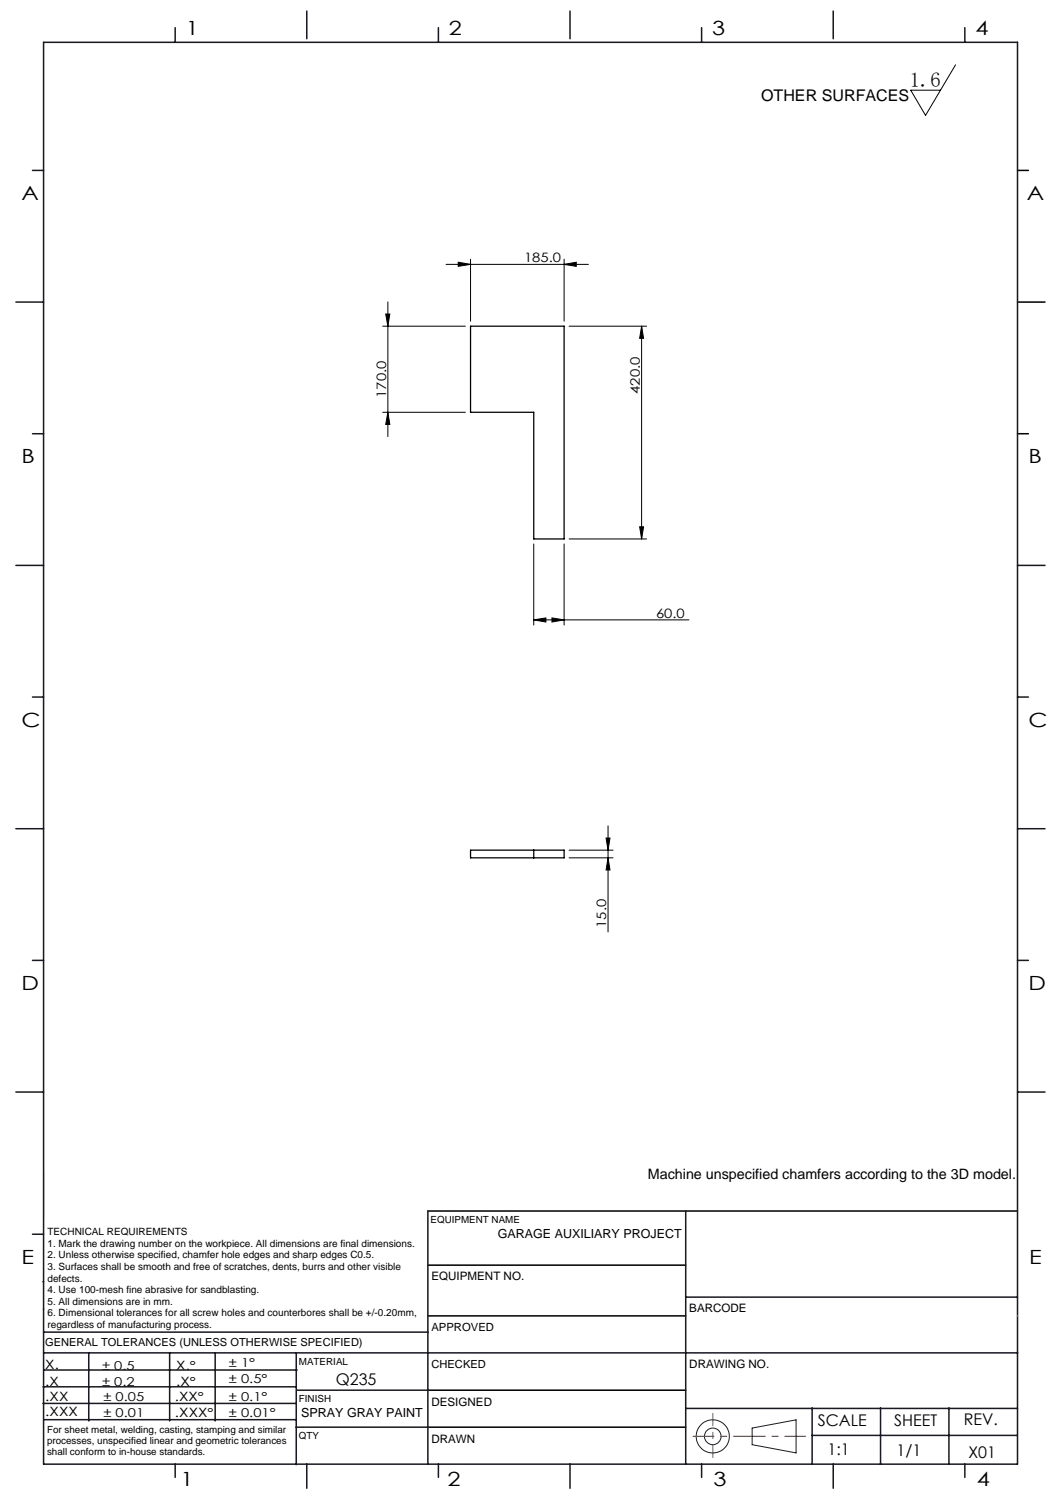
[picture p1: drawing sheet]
<svg xmlns="http://www.w3.org/2000/svg" width="210mm" height="297mm" viewBox="0 0 210 297" stroke-linecap="round" stroke-linejoin="round" font-family="sans-serif">
<defs><g id="words">
<text font-size="4.1" x="179.7" y="17.2">1.6</text>
<g font-size="3.9">
<text x="36.7" y="6.9">1</text>
<text x="88.7" y="6.9">2</text>
<text x="140.7" y="6.9">3</text>
<text x="192.7" y="6.9">4</text>
<text x="4.2" y="39.5">A</text>
<text x="202.9" y="39.5">A</text>
<text x="4.2" y="91.5">B</text>
<text x="203.2" y="91.5">B</text>
<text x="4.2" y="143.5">C</text>
<text x="203.2" y="143.5">C</text>
<text x="4.2" y="195.5">D</text>
<text x="203.2" y="195.5">D</text>
<text x="4.2" y="249.6">E</text>
<text x="203.3" y="249.6">E</text>
<text x="35.7" y="293.4">1</text>
<text x="88.4" y="293.4">2</text>
<text x="141" y="293.4">3</text>
<text x="193" y="293.4">4</text>
</g>
<g font-size="3.2">
<text x="150.4" y="20">OTHER SURFACES</text>
<text x="66.3" y="273.5">Q235</text>
<text x="161.6" y="281.7">SCALE</text>
<text x="176.7" y="281.5">SHEET</text>
<text x="190.4" y="281.5">REV.</text>
<text x="163.5" y="287.3">1:1</text>
<text x="177.1" y="287.4">1/1</text>
<text x="191.3" y="288">X01</text>
</g>
<text font-size="2.8" x="128" y="232.7">Machine unspecified chamfers according to the 3D model.</text>
<g font-size="2.6">
<text x="103.5" y="51.8">185.0</text>
<text x="126.4" y="77.8" transform="rotate(-90 126.4 77.8)">420.0</text>
<text x="76.3" y="78.6" transform="rotate(-90 76.3 78.6)">170.0</text>
<text x="129.6" y="122">60.0</text>
<text x="119.8" y="183.2" transform="rotate(-90 119.8 183.2)">15.0</text>
</g>
<g font-size="2.5">
<text x="98.3" y="244.4">GARAGE AUXILIARY PROJECT</text>
<text x="8.9" y="273.6">.X</text>
<text x="8.9" y="270.4">X.</text>
<text x="34.8" y="273.7">.X°</text>
<text x="34.8" y="270.5">X.°</text>
<text x="9" y="276.7">.XX</text>
<text x="9" y="279.7">.XXX</text>
<text x="34.5" y="276.7">.XX°</text>
<text x="34.6" y="279.8">.XXX°</text>
<text x="59.5" y="279.8">SPRAY GRAY PAINT</text>
</g>
<g font-size="2.4">
<text x="45.2" y="270">± 1°</text>
<text x="20.2" y="270.4">± 0.5</text>
<text x="20.2" y="273.7">± 0.2</text>
<text x="45.2" y="273.2">± 0.5°</text>
<text x="20.4" y="279.7">± 0.01</text>
<text x="20.4" y="276.7">± 0.05</text>
<text x="45.2" y="276.7">± 0.1°</text>
<text x="45.2" y="279.7">± 0.01°</text>
</g>
<g font-size="2.3">
<text x="85.2" y="252.9">EQUIPMENT NO.</text>
<text x="136.2" y="259.2">BARCODE</text>
<text x="136.2" y="270.2">DRAWING NO.</text>
<text x="85.2" y="277.6">DESIGNED</text>
<text x="85.2" y="284.9">DRAWN</text>
</g>
<g font-size="2.2">
<text x="85.2" y="262.8">APPROVED</text>
<text x="8.9" y="265.9">GENERAL TOLERANCES (UNLESS OTHERWISE SPECIFIED)</text>
<text x="85.2" y="270.1">CHECKED</text>
</g>
<g font-size="2">
<text x="9.4" y="243.9">TECHNICAL REQUIREMENTS</text>
<text x="9.4" y="246.2">1. Mark the drawing number on the workpiece. All dimensions are final dimensions.</text>
<text x="9.4" y="248.5">2. Unless otherwise specified, chamfer hole edges and sharp edges C0.5.</text>
<text x="9.4" y="250.8">3. Surfaces shall be smooth and free of scratches, dents, burrs and other visible</text>
<text x="9.4" y="253.1">defects.</text>
<text x="9.4" y="255.4">4. Use 100-mesh fine abrasive for sandblasting.</text>
<text x="9.4" y="257.7">5. All dimensions are in mm.</text>
<text x="9.4" y="260">6. Dimensional tolerances for all screw holes and counterbores shall be +/-0.20mm,</text>
<text x="9.4" y="262.2">regardless of manufacturing process.</text>
</g>
<g font-size="1.9">
<text x="85.1" y="241.5">EQUIPMENT NAME</text>
<text x="59.1" y="269.5">MATERIAL</text>
<text x="59.1" y="276.9">FINISH</text>
<text x="9.3" y="282.9">For sheet metal, welding, casting, stamping and similar</text>
<text x="9.3" y="285.2">processes, unspecified linear and geometric tolerances</text>
<text x="9.3" y="287.4">shall conform to in-house standards.</text>
<text x="59.1" y="284.2">QTY</text>
</g>
</g></defs>
<g fill="none" stroke="#191924" stroke-width=".2">
<path d="M8.6 231.2v9.4M148.6 282l8.7-1.6v6.5l-8.7-1.6z"/>
<circle cx="140.8" cy="283.7" r="3.3"/>
<circle cx="140.8" cy="283.7" r="1.64"/>
</g>
<g fill="none" stroke="#000" stroke-width=".2">
<path d="M188.8 12.8l-6 10-2.9-5h5.9M76.6 59.6v26.6M88.1 52.2h28.1M90.5 51.8l2.5 .4-2.5 .4zM93 51.2v12.2M111.4 52.2l2.4-.4v.8zM111.4 51.2v12.2M75.6 64.4h16.3M76.2 62h.8l-.4 2.4zM112.4 64.4h15.3M126.8 64.4l.3 2.4h-.7zM126.8 64.4v42"/>
<path d="M75.6 81.4h16.3M76.6 81.4l.4 2.4h-.8zM105.4 107.4v16M111.4 107.4v16M112.4 106.4h15.3M126.4 104h.7l-.3 2.4zM105.4 122.4l2.4-.4v.8zM105.4 122.4h30.7M109 122l2.4 .4-2.4 .4zM112.4 169.4h8.7M112.4 167.9h8.7M119.7 165.5h.8l-.4 2.4z"/>
<path d="M120.1 169.4l.4 2.4h-.8zM120.1 163.1v20.9"/>
</g>
<path d="M201 33.7h2.2M201 59.7h5.4M201 85.7h2.2M84.5 239.1h116.5M84.6 259.9h50.9M84.6 249.8h50.9M84.6 274.5h50.9M84.5 281.8h51" fill="none" stroke="#000" stroke-width=".3"/>
<path d="M136.9 283.6h22.3" fill="none" stroke="#f00" stroke-width=".2" stroke-dasharray="6.3 1.3 1.3 1.3" stroke-dashoffset="2.2"/>
<path d="M140.8 287.8v-8.7" fill="none" stroke="#f00" stroke-width=".2" stroke-dasharray="6.3 1.3 1.3 1.3" stroke-dashoffset="3.9"/>
<g fill="none" stroke="#191924" stroke-width=".3">
<path d="M8.6 8.4h192.4v280.7h-192.4zM34.6 5.5v2.9M60.6 2.2v5.5M86.6 5.5v2.9M112.6 2.2v5.5M138.6 5.5v2.9M164.6 2.2v5.5M190.6 5.5v2.9M6.4 33.7h2.2M3.1 59.7h5.5M6.4 85.7h2.2M3.1 111.7h5.5"/>
<path d="M201 111.7h5.4M6.4 137.7h2.2M201 137.7h2.2M3.1 163.7h5.5M201 163.7h5.4M6.4 189.6h2.2M201 189.6h2.2M3.1 215.6h5.5M201 215.6h5.4M84.5 239.1v50M135.5 239.1v50M6.4 243.7h2.2"/>
<path d="M8.5 253.1h.1M8.6 258.5h.1M135.5 256.1h65.5M8.5 277.1h49.9M8.5 273.9h49.9M8.6 267.2h192.4M8.6 263.1h75.9M8.8 270.5h49.9M17.5 267.2v13.4M33.5 267.2v13.4M42.5 267.2v13.4M58.5 267.2v22"/>
<path d="M58.6 274.5h26M135.5 278.1h65.5M160.4 278v11.1M174 278v11.1M187.5 278v11.1M8.8 280.3h49.7M34.6 289.1v2.6M58.5 281.8h26M60.6 289.1v4.8M86.6 289.1v2.6M112.6 289.1v4.8M138.6 289.1v2.6"/>
<path d="M160.4 283.5h40.5M164.6 289.1v4.8M190.6 289.1v2.6"/>
</g>
<path d="M201 259.9h.1" fill="none" stroke="#c0c0c0" stroke-width=".2"/>
<g fill="#000">
<path d="M90.5 51.8l2.5 .4-2.5 .4zM111.4 52.2l2.4-.4v.8z"/>
<path d="M126.8 64.4l.3 2.4h-.7zM126.4 104h.7l-.3 2.4z"/>
<path d="M109 122l2.4 .4-2.4 .4zM105.4 122.4l2.4-.4v.8z"/>
<path d="M120.1 169.4l.4 2.4h-.8zM119.7 165.5h.8l-.4 2.4zM76.6 81.4l.4 2.4h-.8zM76.2 62h.8l-.4 2.4z"/>
</g>
<path d="M93 64.4h18.4v42h-6v-25h-12.4zM93 167.9h18.4v1.5h-18.4zM105.4 167.9v1.5" fill="none" stroke="#000" stroke-width=".25"/>
<use href="#words"/>
</svg>
